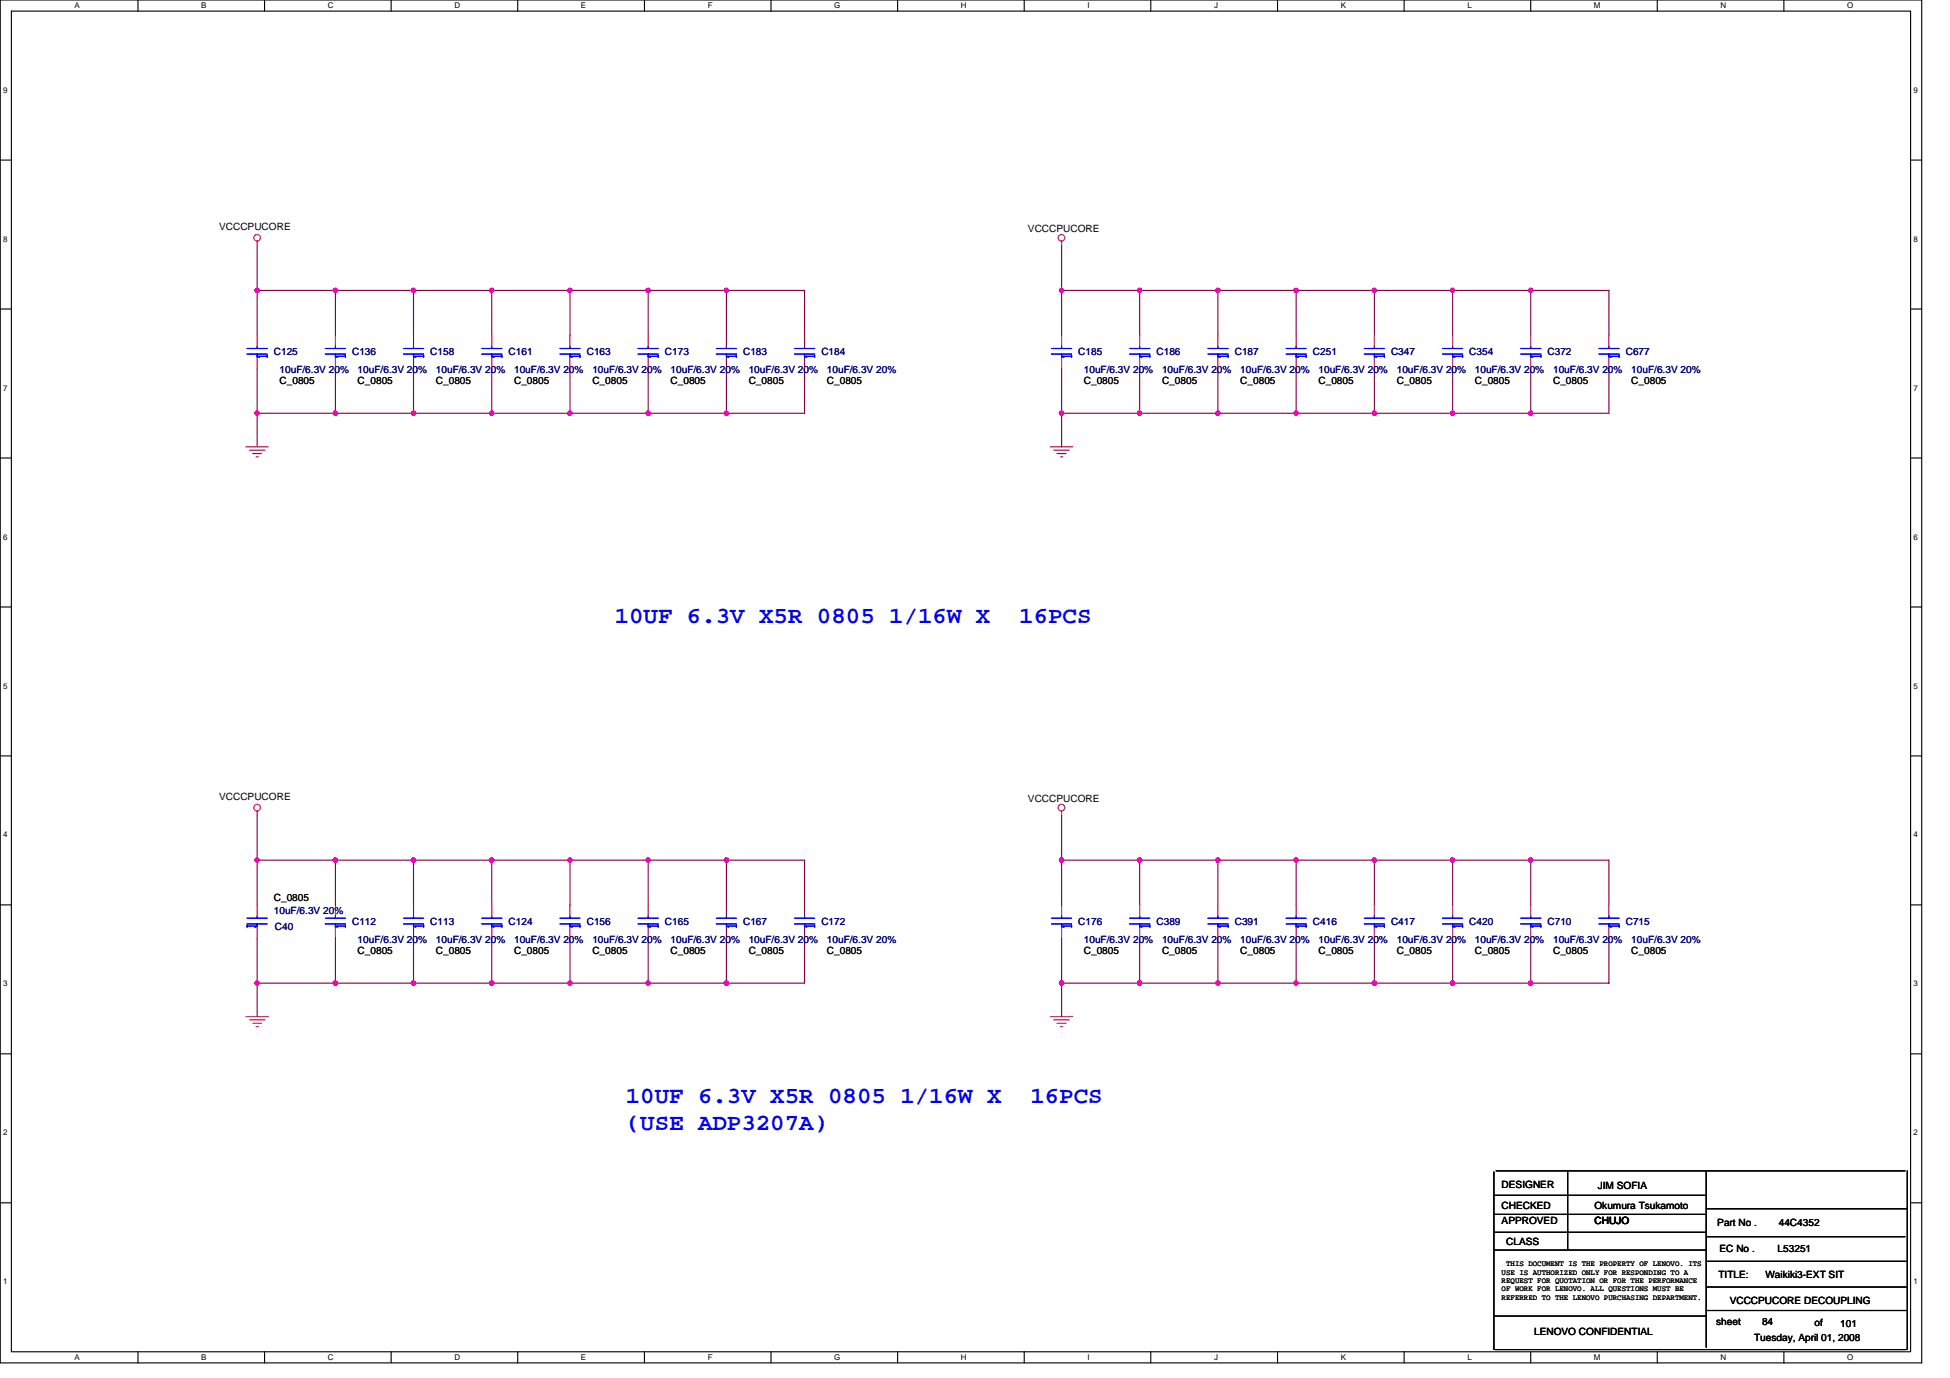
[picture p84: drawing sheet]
<svg xmlns="http://www.w3.org/2000/svg" width="297mm" height="210mm" viewBox="0 0 297 210" stroke-linecap="round" stroke-linejoin="round" font-family="sans-serif">
<defs><g id="words">
<g font-size="3.6" fill="#00f">
<text x="93.6" y="94.9">10UF 6.3V X5R 0805 1/16W X</text>
<text x="155.3" y="94.9">16PCS</text>
<text x="95.3" y="168">10UF 6.3V X5R 0805 1/16W X</text>
<text x="95.3" y="172.1">(USE ADP3207A)</text>
<text x="157" y="168">16PCS</text>
</g>
<g font-size="1.5">
<text x="33.4" y="35.1">VCCCPUCORE</text>
<text x="156.6" y="35.4">VCCCPUCORE</text>
<text x="42.6" y="58.5">C_0805</text>
<text x="54.5" y="58.5">C_0805</text>
<text x="66.4" y="58.5">C_0805</text>
<text x="78.3" y="58.5">C_0805</text>
<text x="90.2" y="58.5">C_0805</text>
<text x="102.1" y="58.5">C_0805</text>
<text x="114" y="58.5">C_0805</text>
<text x="126" y="58.5">C_0805</text>
<text x="165.1" y="58.5">C_0805</text>
<text x="177" y="58.5">C_0805</text>
<text x="188.9" y="58.5">C_0805</text>
<text x="200.8" y="58.5">C_0805</text>
<text x="212.8" y="58.5">C_0805</text>
<text x="224.7" y="58.5">C_0805</text>
<text x="236.6" y="58.5">C_0805</text>
<text x="248.5" y="58.5">C_0805</text>
<text x="33.4" y="121.9">VCCCPUCORE</text>
<text x="156.6" y="122.2">VCCCPUCORE</text>
<text x="41.7" y="137.2">C_0805</text>
<text x="54.5" y="145.3">C_0805</text>
<text x="66.4" y="145.3">C_0805</text>
<text x="78.3" y="145.3">C_0805</text>
<text x="90.2" y="145.3">C_0805</text>
<text x="102.1" y="145.3">C_0805</text>
<text x="114" y="145.3">C_0805</text>
<text x="126" y="145.3">C_0805</text>
<text x="165.1" y="145.3">C_0805</text>
<text x="177" y="145.3">C_0805</text>
<text x="188.9" y="145.3">C_0805</text>
<text x="200.8" y="145.3">C_0805</text>
<text x="212.8" y="145.3">C_0805</text>
<text x="224.7" y="145.3">C_0805</text>
<text x="236.6" y="145.3">C_0805</text>
<text x="248.5" y="145.3">C_0805</text>
<text x="228.7" y="180.9">DESIGNER</text>
<text x="228.7" y="184.1">CHECKED</text>
<text x="242.9" y="184.1">Okumura Tsukamoto</text>
<text x="243.4" y="181.1">JIM SOFIA</text>
<text x="228.7" y="186.5">APPROVED</text>
<text x="229.4" y="189.6">CLASS</text>
<text x="242.9" y="186.5">CHUJO</text>
<text x="261.6" y="186.7">Part No .</text>
<text x="261.9" y="190.8">EC No .</text>
<text x="270.8" y="190.8">L53251</text>
<text x="271" y="186.7">44C4352</text>
<text x="261.8" y="194.7">TITLE:</text>
<text x="268.9" y="194.7">Waikiki3-EXT SIT</text>
<text x="233.7" y="203.4">LENOVO CONFIDENTIAL</text>
<text x="261.4" y="201.8">sheet</text>
<text x="263.5" y="198.6">VCCCPUCORE DECOUPLING</text>
<text x="268.4" y="201.8">84</text>
<text x="276.4" y="202">of</text>
<text x="280.3" y="202.2">101</text>
<text x="267.2" y="204.2">Tuesday, April 01, 2008</text>
</g>
<g font-size="1.5" fill="#000080">
<text x="41.7" y="54.1">C125</text>
<text x="42.6" y="56.9">10uF/6.3V 20%</text>
<text x="53.6" y="54.1">C136</text>
<text x="54.5" y="56.9">10uF/6.3V 20%</text>
<text x="65.5" y="54.1">C158</text>
<text x="66.4" y="56.9">10uF/6.3V 20%</text>
<text x="77.5" y="54.1">C161</text>
<text x="78.3" y="56.9">10uF/6.3V 20%</text>
<text x="89.4" y="54.1">C163</text>
<text x="90.2" y="56.9">10uF/6.3V 20%</text>
<text x="101.3" y="54.1">C173</text>
<text x="102.1" y="56.9">10uF/6.3V 20%</text>
<text x="113.2" y="54.1">C183</text>
<text x="114" y="56.9">10uF/6.3V 20%</text>
<text x="125.1" y="54.1">C184</text>
<text x="126" y="56.9">10uF/6.3V 20%</text>
<text x="164.2" y="54.1">C185</text>
<text x="165.1" y="56.9">10uF/6.3V 20%</text>
<text x="176.2" y="54.1">C186</text>
<text x="177" y="56.9">10uF/6.3V 20%</text>
<text x="188.1" y="54.1">C187</text>
<text x="188.9" y="56.9">10uF/6.3V 20%</text>
<text x="200" y="54.1">C251</text>
<text x="200.8" y="56.9">10uF/6.3V 20%</text>
<text x="211.9" y="54.1">C347</text>
<text x="212.8" y="56.9">10uF/6.3V 20%</text>
<text x="223.8" y="54.1">C354</text>
<text x="224.7" y="56.9">10uF/6.3V 20%</text>
<text x="235.7" y="54.1">C372</text>
<text x="236.6" y="56.9">10uF/6.3V 20%</text>
<text x="247.6" y="54.1">C677</text>
<text x="248.5" y="56.9">10uF/6.3V 20%</text>
<text x="41.7" y="139.2">10uF/6.3V 20%</text>
<text x="41.9" y="141.6">C40</text>
<text x="53.6" y="140.9">C112</text>
<text x="54.5" y="143.6">10uF/6.3V 20%</text>
<text x="65.5" y="140.9">C113</text>
<text x="66.4" y="143.6">10uF/6.3V 20%</text>
<text x="77.5" y="140.9">C124</text>
<text x="78.3" y="143.6">10uF/6.3V 20%</text>
<text x="89.4" y="140.9">C156</text>
<text x="90.2" y="143.6">10uF/6.3V 20%</text>
<text x="101.3" y="140.9">C165</text>
<text x="102.1" y="143.6">10uF/6.3V 20%</text>
<text x="113.2" y="140.9">C167</text>
<text x="114" y="143.6">10uF/6.3V 20%</text>
<text x="125.1" y="140.9">C172</text>
<text x="126" y="143.6">10uF/6.3V 20%</text>
<text x="164.2" y="140.9">C176</text>
<text x="165.1" y="143.6">10uF/6.3V 20%</text>
<text x="176.2" y="140.9">C389</text>
<text x="177" y="143.6">10uF/6.3V 20%</text>
<text x="188.1" y="140.9">C391</text>
<text x="188.9" y="143.6">10uF/6.3V 20%</text>
<text x="200" y="140.9">C416</text>
<text x="200.8" y="143.6">10uF/6.3V 20%</text>
<text x="211.9" y="140.9">C417</text>
<text x="212.8" y="143.6">10uF/6.3V 20%</text>
<text x="223.8" y="140.9">C420</text>
<text x="224.7" y="143.6">10uF/6.3V 20%</text>
<text x="235.7" y="140.9">C710</text>
<text x="236.6" y="143.6">10uF/6.3V 20%</text>
<text x="247.6" y="140.9">C715</text>
<text x="248.5" y="143.6">10uF/6.3V 20%</text>
</g>
<g font-size="1.2">
<text x="11.4" y="1.2">A</text>
<text x="30.6" y="1.2">B</text>
<text x="49.9" y="1.2">C</text>
<text x="69.2" y="1.2">D</text>
<text x="88.5" y="1.2">E</text>
<text x="107.8" y="1.2">F</text>
<text x="127.1" y="1.2">G</text>
<text x="146.4" y="1.2">H</text>
<text x="165.6" y="1.2">I</text>
<text x="184.9" y="1.2">J</text>
<text x="204.2" y="1.2">K</text>
<text x="223.5" y="1.2">L</text>
<text x="242.8" y="1.2">M</text>
<text x="262.1" y="1.2">N</text>
<text x="281.4" y="1.2">O</text>
<text x=".5" y="14.1">9</text>
<text x="291.5" y="14.1">9</text>
<text x=".5" y="36.8">8</text>
<text x="291.5" y="36.8">8</text>
<text x=".5" y="59.5">7</text>
<text x="291.5" y="59.5">7</text>
<text x=".5" y="82.2">6</text>
<text x="291.5" y="82.2">6</text>
<text x=".5" y="104.9">5</text>
<text x="291.5" y="104.9">5</text>
<text x=".5" y="127.6">4</text>
<text x="291.5" y="127.6">4</text>
<text x=".5" y="150.3">3</text>
<text x="291.5" y="150.3">3</text>
<text x=".5" y="173">2</text>
<text x="291.5" y="173">2</text>
<text x=".5" y="195.6">1</text>
<text x="228.7" y="194.2">USE IS AUTHORIZED ONLY FOR RESPONDING TO A</text>
<text x="228.7" y="195.5">REQUEST FOR QUOTATION OR FOR THE PERFORMANCE</text>
<text x="228.7" y="196.7">OF WORK FOR LENOVO. ALL QUESTIONS MUST BE</text>
<text x="228.7" y="198">REFERRED TO THE LENOVO PURCHASING DEPARTMENT.</text>
<text x="229.4" y="192.9">THIS DOCUMENT IS THE PROPERTY OF LENOVO. ITS</text>
<text x="291.5" y="195.6">1</text>
<text x="11.4" y="207.2">A</text>
<text x="30.6" y="207.2">B</text>
<text x="49.9" y="207.2">C</text>
<text x="69.2" y="207.2">D</text>
<text x="88.5" y="207.2">E</text>
<text x="107.8" y="207.2">F</text>
<text x="127.1" y="207.2">G</text>
<text x="146.4" y="207.2">H</text>
<text x="165.6" y="207.2">I</text>
<text x="184.9" y="207.2">J</text>
<text x="204.2" y="207.2">K</text>
<text x="223.5" y="207.2">L</text>
<text x="242.8" y="207.2">M</text>
<text x="262.1" y="207.2">N</text>
<text x="281.4" y="207.2">O</text>
</g>
</g></defs>
<path d="M0 0h292.7v207.6h-292.7zM1.7 1.7h289.3v204.2h-289.3z" fill="none" stroke="#000" stroke-width=".17"/>
<g fill="#fff">
<path d="M11.4 .2h.7v1.3h-.7z"/>
<path d="M11.4 206.1h.7v1.3h-.7z"/>
</g>
<path d="M21 0v1.7M21 205.9v1.7" fill="none" stroke="#000" stroke-width=".17"/>
<g fill="#fff">
<path d="M30.6 .2h.8v1.3h-.8z"/>
<path d="M30.6 206.1h.8v1.3h-.8z"/>
</g>
<path d="M40.3 0v1.7M40.3 205.9v1.7" fill="none" stroke="#000" stroke-width=".17"/>
<g fill="#fff">
<path d="M49.9 .2h.9v1.3h-.9z"/>
<path d="M49.9 206.1h.9v1.3h-.9z"/>
</g>
<path d="M59.6 0v1.7M59.6 205.9v1.7" fill="none" stroke="#000" stroke-width=".17"/>
<g fill="#fff">
<path d="M69.2 .2h.9v1.3h-.9z"/>
<path d="M69.2 206.1h.9v1.3h-.9z"/>
</g>
<path d="M78.9 0v1.7M78.9 205.9v1.7" fill="none" stroke="#000" stroke-width=".17"/>
<g fill="#fff">
<path d="M88.5 .2h.8v1.3h-.8z"/>
<path d="M88.5 206.1h.8v1.3h-.8z"/>
</g>
<path d="M98.2 0v1.7M98.2 205.9v1.7" fill="none" stroke="#000" stroke-width=".17"/>
<g fill="#fff">
<path d="M107.8 .2h.7v1.3h-.7z"/>
<path d="M107.8 206.1h.7v1.3h-.7z"/>
</g>
<path d="M117.5 0v1.7M117.5 205.9v1.7" fill="none" stroke="#000" stroke-width=".17"/>
<g fill="#fff">
<path d="M127.1 .2h.9v1.3h-.9z"/>
<path d="M127.1 206.1h.9v1.3h-.9z"/>
</g>
<path d="M136.7 0v1.7M136.7 205.9v1.7" fill="none" stroke="#000" stroke-width=".17"/>
<g fill="#fff">
<path d="M146.4 .2h.8v1.3h-.8z"/>
<path d="M146.4 206.1h.8v1.3h-.8z"/>
</g>
<path d="M156 0v1.7M156 205.9v1.7" fill="none" stroke="#000" stroke-width=".17"/>
<g fill="#fff">
<path d="M165.6 .2h.4v1.3h-.4z"/>
<path d="M165.6 206.1h.4v1.3h-.4z"/>
</g>
<path d="M175.3 0v1.7M175.3 205.9v1.7" fill="none" stroke="#000" stroke-width=".17"/>
<g fill="#fff">
<path d="M184.9 .2h.6v1.3h-.6z"/>
<path d="M184.9 206.1h.6v1.3h-.6z"/>
</g>
<path d="M194.6 0v1.7M194.6 205.9v1.7" fill="none" stroke="#000" stroke-width=".17"/>
<g fill="#fff">
<path d="M204.2 .2h.8v1.3h-.8z"/>
<path d="M204.2 206.1h.8v1.3h-.8z"/>
</g>
<path d="M213.9 0v1.7M213.9 205.9v1.7" fill="none" stroke="#000" stroke-width=".17"/>
<g fill="#fff">
<path d="M223.5 .2h.7v1.3h-.7z"/>
<path d="M223.5 206.1h.7v1.3h-.7z"/>
</g>
<path d="M233.2 0v1.7M233.2 205.9v1.7" fill="none" stroke="#000" stroke-width=".17"/>
<g fill="#fff">
<path d="M242.8 .2h1v1.3h-1z"/>
<path d="M242.8 206.1h1v1.3h-1z"/>
</g>
<path d="M252.5 0v1.7M252.5 205.9v1.7" fill="none" stroke="#000" stroke-width=".17"/>
<g fill="#fff">
<path d="M262.1 .2h.8v1.3h-.8z"/>
<path d="M262.1 206.1h.8v1.3h-.8z"/>
</g>
<path d="M271.7 0v1.7M271.7 205.9v1.7" fill="none" stroke="#000" stroke-width=".17"/>
<g fill="#fff">
<path d="M281.4 .2h.9v1.3h-.9z"/>
<path d="M281.4 206.1h.9v1.3h-.9z"/>
<path d="M.5 13h.6v1.4h-.6z"/>
<path d="M291.5 13h.6v1.4h-.6z"/>
<path d="M.5 35.7h.6v1.4h-.6z"/>
<path d="M291.5 35.7h.6v1.4h-.6z"/>
</g>
<path d="M0 24.4h1.7M291 24.4h1.7" fill="none" stroke="#000" stroke-width=".17"/>
<g fill="#fff">
<path d="M.5 58.4h.6v1.4h-.6z"/>
<path d="M291.5 58.4h.6v1.4h-.6z"/>
</g>
<path d="M0 47.1h1.7M291 47.1h1.7" fill="none" stroke="#000" stroke-width=".17"/>
<g fill="#fff">
<path d="M.5 81.1h.6v1.3h-.6z"/>
<path d="M291.5 81.1h.6v1.3h-.6z"/>
</g>
<path d="M0 69.8h1.7M291 69.8h1.7" fill="none" stroke="#000" stroke-width=".17"/>
<g fill="#fff">
<path d="M.5 103.8h.6v1.3h-.6z"/>
<path d="M291.5 103.8h.6v1.3h-.6z"/>
</g>
<path d="M0 92.5h1.7M291 92.5h1.7" fill="none" stroke="#000" stroke-width=".17"/>
<g fill="#fff">
<path d="M.5 126.5h.6v1.3h-.6z"/>
<path d="M291.5 126.5h.6v1.3h-.6z"/>
</g>
<path d="M0 115.1h1.7M291 115.1h1.7" fill="none" stroke="#000" stroke-width=".17"/>
<g fill="#fff">
<path d="M.5 149.2h.6v1.3h-.6z"/>
<path d="M291.5 149.2h.6v1.3h-.6z"/>
</g>
<path d="M0 137.8h1.7M291 137.8h1.7" fill="none" stroke="#000" stroke-width=".17"/>
<g fill="#fff">
<path d="M.5 171.9h.6v1.3h-.6z"/>
<path d="M291.5 171.9h.6v1.3h-.6z"/>
</g>
<path d="M0 160.5h1.7M291 160.5h1.7" fill="none" stroke="#000" stroke-width=".17"/>
<g fill="#fff">
<path d="M.5 194.6h.6v1.3h-.6z"/>
<path d="M291.5 194.6h.6v1.3h-.6z"/>
</g>
<g fill="none" stroke="#000" stroke-width=".17">
<path d="M227.6 178.5v27.1M227.9 178.4h62.3M238.8 178.5v11.9M259.9 178.5v26.7M290.5 178.4v27.2M0 183.2h1.7M227.6 182.1h32.1M227.6 185h32.1M227.6 187.7h32.3M227.6 190.4h32.3M259.9 199.6h30.5M259.9 184.1h30.6"/>
<path d="M260.1 192.1h30.3M260.1 188.4h30.1M260.1 196h30.3M291 183.2h1.7M227.6 200.5h32.3M227.7 205.6h62.7"/>
</g>
<g fill="none" stroke="#800040" stroke-width=".17">
<path d="M39.2 37.4v13.7M161.7 37.4v13.7M39.2 44.2h83.4v6.9M39.2 56.2v11.9M51.1 44.2v6.9M51.1 56.2v6.7M63 44.2v6.9M63 56.2v6.7M74.9 44.2v6.9M74.9 56.2v6.7M86.8 44.2v6.9M86.8 56.2v6.7"/>
<path d="M98.7 44.2v6.9M98.7 56.2v6.7M110.7 44.2v6.9M110.7 56.2v6.7M122.6 56.2v6.7h-83.4M161.7 56.2v11.9M161.7 44.2h83.4v6.9M173.6 44.2v6.9M173.6 56.2v6.7M185.5 44.2v6.9M185.5 56.2v6.7M197.4 44.2v6.9"/>
<path d="M197.4 56.2v6.7M209.4 44.2v6.9M209.4 56.2v6.7M221.3 44.2v6.9M221.3 56.2v6.7M233.2 44.2v6.9M233.2 56.2v6.7M245.1 56.2v6.7h-83.4M39.2 131h83.4v6.8M39.2 124.2v13.6M51.1 131v6.8M63 131v6.8"/>
<path d="M74.9 131v6.8M86.8 131v6.8M98.7 131v6.8M110.7 131v6.8M161.7 131h83.4v6.8M161.7 124.2v13.6M173.6 131v6.8M185.5 131v6.8M197.4 131v6.8M209.4 131v6.8M221.3 131v6.8M233.2 131v6.8"/>
<path d="M39.2 149.8h11.9M39.2 142.9v12M51.1 142.9v6.9h11.9M63 142.9v6.9M74.9 142.9v6.9M86.8 142.9v6.9M98.7 142.9v6.9M110.7 142.9v6.9M122.6 142.9v6.9h-59.6M161.7 142.9v12M173.6 142.9v6.9M185.5 142.9v6.9"/>
<path d="M197.4 142.9v6.9M209.4 142.9v6.9M221.3 142.9v6.9M233.2 142.9v6.9M245.1 142.9v6.9h-83.4"/>
</g>
<g fill="#f0f" stroke="#f0f" stroke-width=".17">
<circle cx="86.8" cy="149.7" r=".33"/>
<circle cx="110.6" cy="149.7" r=".33"/>
<circle cx="110.6" cy="131" r=".33"/>
<circle cx="209.3" cy="149.7" r=".33"/>
<circle cx="233.2" cy="131" r=".33"/>
<circle cx="161.7" cy="131" r=".33"/>
<circle cx="98.7" cy="131" r=".33"/>
<circle cx="221.3" cy="131" r=".33"/>
<circle cx="233.2" cy="149.7" r=".33"/>
<circle cx="39.2" cy="44.2" r=".33"/>
<circle cx="39.2" cy="62.9" r=".33"/>
<circle cx="233.2" cy="44.2" r=".33"/>
<circle cx="221.3" cy="62.9" r=".33"/>
<circle cx="173.6" cy="149.7" r=".33"/>
<circle cx="51.1" cy="149.7" r=".33"/>
<circle cx="185.5" cy="131" r=".33"/>
<circle cx="86.8" cy="131" r=".33"/>
<circle cx="86.8" cy="62.9" r=".33"/>
<circle cx="51.1" cy="44.2" r=".33"/>
<circle cx="63" cy="131" r=".33"/>
<circle cx="197.4" cy="149.7" r=".33"/>
<circle cx="74.9" cy="44.2" r=".33"/>
<circle cx="63" cy="149.7" r=".33"/>
<circle cx="39.2" cy="149.7" r=".33"/>
<circle cx="185.5" cy="149.7" r=".33"/>
<circle cx="161.7" cy="149.7" r=".33"/>
<circle cx="51.1" cy="62.9" r=".33"/>
<circle cx="209.3" cy="62.9" r=".33"/>
<circle cx="74.9" cy="62.9" r=".33"/>
<circle cx="209.3" cy="131" r=".33"/>
<circle cx="197.4" cy="131" r=".33"/>
<circle cx="63" cy="44.2" r=".33"/>
<circle cx="221.3" cy="149.7" r=".33"/>
<circle cx="197.4" cy="62.9" r=".33"/>
<circle cx="74.9" cy="131" r=".33"/>
<circle cx="51.1" cy="131" r=".33"/>
<circle cx="39.2" cy="131" r=".33"/>
<circle cx="74.9" cy="149.7" r=".33"/>
<circle cx="98.7" cy="149.7" r=".33"/>
<circle cx="63" cy="62.9" r=".33"/>
<circle cx="173.6" cy="131" r=".33"/>
<circle cx="209.3" cy="44.2" r=".33"/>
<circle cx="197.4" cy="44.2" r=".33"/>
<circle cx="86.8" cy="44.2" r=".33"/>
<circle cx="98.7" cy="44.2" r=".33"/>
<circle cx="98.7" cy="62.9" r=".33"/>
<circle cx="110.6" cy="62.9" r=".33"/>
<circle cx="110.6" cy="44.2" r=".33"/>
<circle cx="233.2" cy="62.9" r=".33"/>
<circle cx="161.7" cy="44.2" r=".33"/>
<circle cx="161.7" cy="62.9" r=".33"/>
<circle cx="221.3" cy="44.2" r=".33"/>
<circle cx="173.6" cy="44.2" r=".33"/>
<circle cx="185.5" cy="44.2" r=".33"/>
<circle cx="173.6" cy="62.9" r=".33"/>
<circle cx="185.5" cy="62.9" r=".33"/>
</g>
<g fill="none" stroke="#f00" stroke-width=".17">
<path d="M39.2 36.7v.7M161.7 36.7v.7M39.2 51.1v1.6M39.2 54.4v1.8M51.1 51.1v1.6M51.1 54.4v1.8M63 51.1v1.6M63 54.4v1.8M74.9 51.1v1.6M74.9 54.4v1.8M86.8 51.1v1.6M86.8 54.4v1.8"/>
<path d="M98.7 51.1v1.6M98.7 54.4v1.8M110.7 51.1v1.6M110.7 54.4v1.8M122.6 51.1v1.6M122.6 54.4v1.8M161.7 51.1v1.6M161.7 54.4v1.8M173.6 51.1v1.6M173.6 54.4v1.8M185.5 51.1v1.6M185.5 54.4v1.8"/>
<path d="M197.4 51.1v1.6M197.4 54.4v1.8M209.4 51.1v1.6M209.4 54.4v1.8M221.3 51.1v1.6M221.3 54.4v1.8M233.2 51.1v1.6M233.2 54.4v1.8M245.1 51.1v1.6M245.1 54.4v1.8M37.5 68.1h3.4M38 68.6h2.4"/>
<path d="M38.5 69.1h1.4M39 69.6h.3M160 68.1h3.4M160.5 68.6h2.4M161 69.1h1.4M161.5 69.6h.4M39.2 123.5v.7M39.2 137.8v1.7M51.1 137.8v1.7M63 137.8v1.7M74.9 137.8v1.7M86.8 137.8v1.7"/>
<path d="M98.7 137.8v1.7M110.7 137.8v1.7M122.6 137.8v1.7M161.7 123.5v.7M161.7 137.8v1.7M173.6 137.8v1.7M185.5 137.8v1.7M197.4 137.8v1.7M209.4 137.8v1.7M221.3 137.8v1.7M233.2 137.8v1.7M245.1 137.8v1.7"/>
<path d="M37.5 154.9h3.4M38 155.4h2.4M38.5 155.9h1.4M39 156.4h.3M39.2 141.2v1.7M51.1 141.2v1.7M63 141.2v1.7M74.9 141.2v1.7M86.8 141.2v1.7M98.7 141.2v1.7M110.7 141.2v1.7M122.6 141.2v1.7"/>
<path d="M160 154.9h3.4M160.5 155.4h2.4M161 155.9h1.4M161.5 156.4h.4M161.7 141.2v1.7M173.6 141.2v1.7M185.5 141.2v1.7M197.4 141.2v1.7M209.4 141.2v1.7M221.3 141.2v1.7M233.2 141.2v1.7M245.1 141.2v1.7"/>
<circle cx="39.2" cy="36.2" r=".5"/>
<circle cx="161.7" cy="36.2" r=".51"/>
<circle cx="39.2" cy="123" r=".51"/>
<circle cx="161.7" cy="123" r=".51"/>
</g>
<g fill="none" stroke="#00f" stroke-width=".17">
<path d="M37.6 53.1h3.1M37.6 53.9h3.1M39.2 52.7v.4M39.2 53.9v.5M40.7 54.3h-1.5l.3 .1M40.7 54.1v.3M49.5 53.1h3.1M49.5 53.9h3.1M51.1 52.7v.4M51.1 53.9v.5M52.6 54.3h-1.5l.3 .1M52.6 54.1v.3"/>
<path d="M61.5 53.1h3M61.5 53.9h3M63 52.7v.4M63 53.9v.5M64.5 54.3h-1.5l.3 .1M64.5 54.1v.3M73.4 53.1h3.1M73.4 53.9h3.1M74.9 52.7v.4M74.9 53.9v.5M76.5 54.3h-1.6l.3 .1M76.5 54.1v.3"/>
<path d="M85.3 53.1h3M85.3 53.9h3M86.8 52.7v.4M86.8 53.9v.5M88.3 54.3h-1.5l.4 .1M88.3 54.1v.3M97.2 53.1h3.1M97.2 53.9h3.1M98.7 52.7v.4M98.7 53.9v.5M100.3 54.3h-1.6l.4 .1M100.3 54.1v.3"/>
<path d="M109.1 53.1h3.1M109.1 53.9h3.1M110.7 52.7v.4M110.7 53.9v.5M112.2 54.3h-1.5l.3 .1M112.2 54.1v.3M121 53.1h3.1M121 53.9h3.1M122.6 52.7v.4M122.6 53.9v.5M124.1 54.3h-1.5l.3 .1M124.1 54.1v.3"/>
<path d="M160.2 53.1h3M160.2 53.9h3M161.7 52.7v.4M161.7 53.9v.5M163.2 54.1v.3M163.2 54.3h-1.5l.3 .1M172.1 53.1h3.1M172.1 53.9h3.1M173.6 52.7v.4M173.6 53.9v.5M175.2 54.3h-1.6l.3 .1M175.2 54.1v.3"/>
<path d="M184 53.1h3.1M184 53.9h3.1M185.5 52.7v.4M185.5 53.9v.5M187.1 54.3h-1.6l.4 .1M187.1 54.1v.3M195.9 53.1h3.1M195.9 53.9h3.1M197.4 52.7v.4M197.4 53.9v.5M199 54.3h-1.6l.4 .1M199 54.1v.3"/>
<path d="M207.8 53.1h3.1M207.8 53.9h3.1M209.4 52.7v.4M209.4 53.9v.5M210.9 54.3h-1.5l.3 .1M210.9 54.1v.3M219.7 53.1h3.1M219.7 53.9h3.1M221.3 52.7v.4M221.3 53.9v.5M222.8 54.3h-1.5l.3 .1M222.8 54.1v.3"/>
<path d="M231.6 53.1h3.1M231.6 53.9h3.1M233.2 52.7v.4M233.2 53.9v.5M234.7 54.3h-1.5l.3 .1M234.7 54.1v.3M243.6 53.1h3M243.6 53.9h3M245.1 52.7v.4M245.1 53.9v.5M246.6 54.1v.3M246.6 54.3h-1.5l.3 .1"/>
<path d="M37.6 139.9h3.1M39.2 139.5v.4M49.5 139.9h3.1M51.1 139.5v.4M61.5 139.9h3M63 139.5v.4M73.4 139.9h3.1M74.9 139.5v.4M85.3 139.9h3M86.8 139.5v.4M97.2 139.9h3.1M98.7 139.5v.4"/>
<path d="M109.1 139.9h3.1M110.7 139.5v.4M121 139.9h3.1M122.6 139.5v.4M160.2 139.9h3M161.7 139.5v.4M172.1 139.9h3.1M173.6 139.5v.4M184 139.9h3.1M185.5 139.5v.4M195.9 139.9h3.1M197.4 139.5v.4"/>
<path d="M207.8 139.9h3.1M209.4 139.5v.4M219.7 139.9h3.1M221.3 139.5v.4M231.6 139.9h3.1M233.2 139.5v.4M243.6 139.9h3M245.1 139.5v.4M37.6 140.7h3.1M37.6 141.1h1.6l-.4 .1M37.6 140.9v.3M39.2 140.7v.5"/>
<path d="M49.5 140.7h3.1M51.1 140.7v.5M52.6 141.1h-1.5l.3 .1M52.6 140.9v.3M61.5 140.7h3M63 140.7v.5M64.5 141.1h-1.5l.3 .1M64.5 140.9v.3M73.4 140.7h3.1M74.9 140.7v.5M76.5 141.1h-1.6l.3 .1M76.5 140.9v.3"/>
<path d="M85.3 140.7h3M86.8 140.7v.5M88.3 141.1h-1.5l.4 .1M88.3 140.9v.3M97.2 140.7h3.1M98.7 140.7v.5M100.3 141.1h-1.6l.4 .1M100.3 140.9v.3M109.1 140.7h3.1M110.7 140.7v.5M112.2 141.1h-1.5l.3 .1M112.2 140.9v.3"/>
<path d="M121 140.7h3.1M122.6 140.7v.5M124.1 141.1h-1.5l.3 .1M124.1 140.9v.3M160.2 140.7h3M161.7 140.7v.5M163.2 141.1h-1.5l.3 .1M163.2 140.9v.3M172.1 140.7h3.1M173.6 140.7v.5M175.2 141.1h-1.6l.3 .1M175.2 140.9v.3"/>
<path d="M184 140.7h3.1M185.5 140.7v.5M187.1 141.1h-1.6l.4 .1M187.1 140.9v.3M195.9 140.7h3.1M197.4 140.7v.5M199 141.1h-1.6l.4 .1M199 140.9v.3M207.8 140.7h3.1M209.4 140.7v.5M210.9 141.1h-1.5l.3 .1M210.9 140.9v.3"/>
<path d="M219.7 140.7h3.1M221.3 140.7v.5M222.8 141.1h-1.5l.3 .1M222.8 140.9v.3M231.6 140.7h3.1M233.2 140.7v.5M234.7 141.1h-1.5l.3 .1M234.7 140.9v.3M243.6 140.7h3M245.1 140.7v.5M246.6 141.1h-1.5l.3 .1M246.6 140.9v.3"/>
</g>
<use href="#words"/>
</svg>
